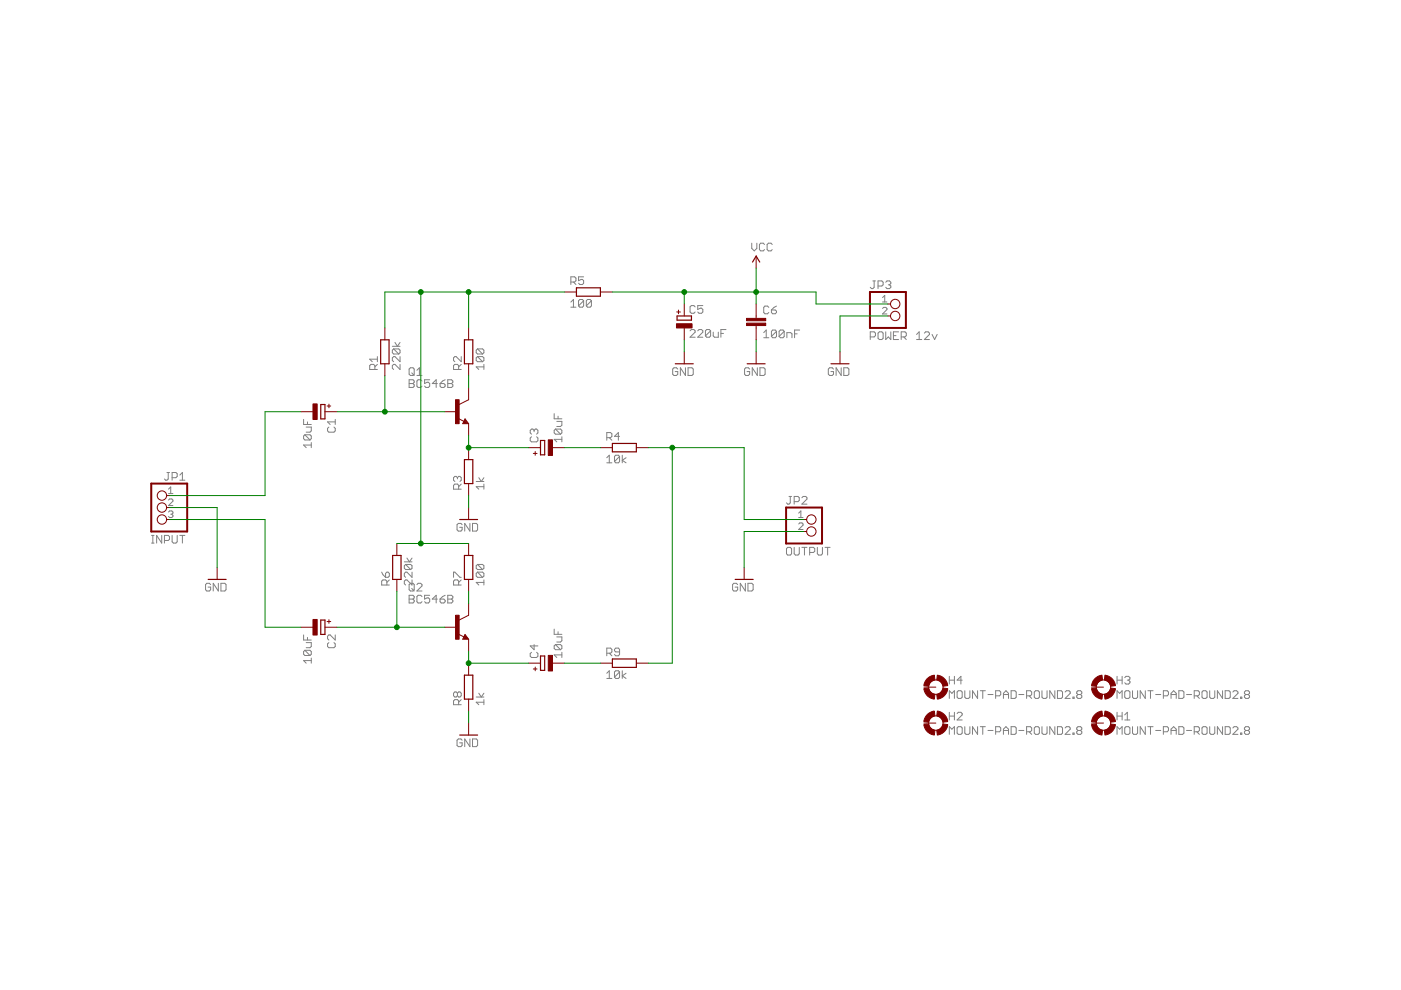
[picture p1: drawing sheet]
<svg xmlns="http://www.w3.org/2000/svg" width="297mm" height="210mm" viewBox="0 0 297 210" stroke-linecap="round" stroke-linejoin="round" font-family="sans-serif">
<g fill="none" stroke="#808080" stroke-width=".21">
<path d="M121 59.8h.8l.3-.3v-.5l-.3-.3h-.8v1.6M121.6 59.8l.5 .5M123.7 58.7h-1v.8l.5-.3h.3l.2 .3v.5l-.2 .3h-.6l-.2-.3M159.4 51.6v1.1l.5 .5 .6-.5v-1.1M162.1 51.8l-.3-.2h-.5l-.3 .2v1.1l.3 .3h.5l.3-.3M163.7 51.8l-.2-.2h-.6l-.3 .2v1.1l.3 .3h.6l.2-.3M185.1 59.6h.5M185.3 59.6v1.3l-.2 .3h-.3l-.3-.3M187.8 59.8l.3-.2h.5l.3 .2v.3l-.3 .3M79.5 78.3v-.8l-.3-.2h-.5l-.3 .2v.8h1.6M80 77.3l-.5 .5M80 76.2h-1.6l.5 .5"/>
<path d="M80 75.6v1.1M83.2 73.4h1.6M83.5 74h1l.3 .3v.5l-.3 .3M83.5 74l-.3 .3v.5l.3 .3h1M83.5 74l1 1.1M83.7 72.6l.6 .8 .5-.8M84.8 75.6v1.1l-1.1-1.1h-.2l-.3 .3v.5l.3 .3M84.8 77.3v1l-1.1-1h-.2l-.3 .2v.6l.3 .2M87 78h.6l.2 .3v1l-.2 .3h-.6l-.3-.3v-1zM87.3 79.1l.5 .5M88.4 79.6h1.1M88.4 78.5l.5-.5v1.6"/>
<path d="M97.2 78.3v-.8l-.2-.2h-.6l-.2 .2v.8h1.6M97.8 75.6v1.1l-1.1-1.1h-.3l-.2 .3v.5l.2 .3M97.8 77.3l-.6 .5M101.2 75.6l1.1 1.1M101.2 75.6h1.1l.3 .3v.5l-.3 .3M101.2 74l-.2 .3v.5l.2 .3h1.1M101.2 74h1.1l.3 .3v.5l-.3 .3M101.2 75.6l-.2 .3v.5l.2 .3h1.1M101.2 74l1.1 1.1M102.6 77.8h-1.6l.5 .5M102.6 77.3v1M121 64.1l.6-.6v1.6"/>
<path d="M121 65.1h1.1M123.7 63.8v1.1l-.2 .2h-.6l-.2-.2M123.7 63.8l-.2-.3h-.6l-.2 .3v1.1M123.7 63.8l-1 1.1M125.4 63.8v1.1l-.3 .2h-.5l-.3-.2M125.4 63.8l-.3-.3h-.5l-.3 .3v1.1M125.4 63.8l-1.1 1.1M143.7 78.3l-.3-.3h-.5l-.3 .3v1l.3 .3h.5l.3-.3v-.5h-.5M145.3 78v1.6l-1-1.6v1.6M145.9 78h.8l.3 .3v1l-.3 .3h-.8zM146.3 70.1l.3-.2h.5l.3 .2v.3l-1.1 1.1h1.1M147.4 65.1l-.3-.3h-.5l-.3 .3v1l.3 .3h.5l.3-.3"/>
<path d="M147.9 70.1l.3-.2h.5l.3 .2v.3l-1.1 1.1h1.1M149 64.8h-1.1v.8l.6-.3h.2l.3 .3v.5l-.3 .3h-.5l-.3-.3M150.7 70.1v1.1l-.3 .3h-.6l-.2-.3M150.7 70.1l-.3-.2h-.6l-.2 .2v1.1M150.7 70.1l-1.1 1.1M151.2 70.4v.8l.3 .3h.8v-1.1M152.8 70.7h.6M153.9 69.9h-1.1v1.6M158.9 78.3l-.2-.3h-.6l-.2 .3v1l.2 .3h.6l.2-.3v-.5h-.5M160.6 78v1.6l-1.1-1.6v1.6M161.1 78h.8l.3 .3v1l-.3 .3h-.8zM161.9 70.5l.6-.5v1.6"/>
<path d="M161.9 71.6h1.1M163 65.2l-.3-.3h-.5l-.3 .3v1.1l.3 .2h.5l.3-.2M163.6 65.7h.8l.2 .3v.3l-.2 .2h-.6l-.2-.2zM164.6 70.3v1l-.2 .3h-.6l-.2-.3M164.6 70.3l-.2-.3h-.6l-.2 .3v1M164.6 70.3l-1 1M164.6 64.9l-1 .8M166.3 70.3v1l-.3 .3h-.5l-.3-.3M166.3 70.3l-.3-.3h-.5l-.3 .3v1M166.3 70.3l-1.1 1M166.8 71.6v-1.1h.8l.3 .3v.8M168.5 70.8h.5"/>
<path d="M169.5 70h-1v1.6M176.7 78.3l-.3-.3h-.5l-.3 .3v1l.3 .3h.5l.3-.3v-.5h-.5M178.4 78v1.6l-1.1-1.6v1.6M178.9 78h.8l.3 .3v1l-.3 .3h-.8zM184.5 71.4h.8l.3-.2v-.6l-.3-.2h-.8v1.6M186.2 60.6h.8l.2-.2v-.6l-.2-.2h-.8v1.6M186.4 70.4h.6l.2 .2v1.1l-.2 .3h-.6l-.2-.3v-1.1zM187.1 63.1l.5-.5v1.4M187.1 64h.9M187.1 65.4l.2-.2h.5l.2 .2v.2l-.9 1h.9M187.8 70.4v1.6l.5-.6 .6 .6v-1.6M188.3 60.4h.3"/>
<path d="M188.6 60.4l.3 .2v.3l-.3 .3h-.5l-.3-.3M189.4 71.2h.6M190.5 70.4h-1.1v1.6h1.1M191.1 71.4h.8l.3-.2v-.6l-.3-.2h-.8v1.6M191.6 71.4l.6 .6M194.3 72h1.1M194.3 70.9l.6-.5v1.6M196 70.6l.3-.2h.5l.3 .2v.3l-1.1 1.1h1.1M197.6 70.9l.6 1.1 .5-1.1M64.4 88.9v1.1h1.6M64.6 92.2h1.1l.3 .3v.5l-.3 .3M64.6 92.2l-.2 .3v.5l.2 .3h1.1"/>
<path d="M64.6 92.2l1.1 1.1M64.9 90.6h1.1v.8l-.3 .2h-.8M65.2 89.5v.5M66 94.4h-1.6l.5 .5M66 93.8v1.1M69.7 90.6l-.3 .2v.6l.3 .2h1.1l.3-.2v-.6l-.3-.2M71.1 88.9v1.1M71.1 89.5h-1.7l.6 .5M86.7 80.5h.9l.2 .3v.2l-.2 .3 .2 .3v.3l-.2 .2h-.9zM86.7 81.3h.9M89.5 80.8l-.3-.3h-.6l-.2 .3v1.1l.2 .2h.6l.3-.2M91.1 80.5h-1.1v.8l.6-.3h.2l.3 .3v.6l-.3 .2h-.5l-.3-.2"/>
<path d="M92.7 81.3h-1l.8-.8v1.6M93.3 81.3h.8l.3 .3v.3l-.3 .2h-.5l-.3-.2zM94.4 80.5l-.6 .3-.5 .5M94.9 80.5h.8l.3 .3v.2l-.3 .3 .3 .3v.3l-.3 .2h-.8zM94.9 81.3h.8M112.7 92.6l-.3 .3v.5l.3 .3h1.1l.2-.3v-.5l-.2-.3M113.2 91.2l-.2-.2h-.3l-.3 .2v.6l.3 .3M113.2 91.2l.3-.2h.3l.2 .2v.6l-.2 .3M113.2 91.2v.3M117.5 87.7v1.1h1.6M117.8 91h1.1l.2 .2v.6l-.2 .3M117.8 91l-.3 .2v.6l.3 .3h1.1"/>
<path d="M117.8 91l1.1 1.1M118 89.3h1.1v.8l-.2 .3h-.9M118.3 88.2v.6M119.1 93.2h-1.6l.5 .5M119.1 92.6v1.1M128.7 97l.5-.5v1.6M128.7 98.1h1M128.7 92.8h.8l.2-.3v-.5l-.2-.3h-.8v1.6M129.2 92.8l.5 .5M131.4 96.8v1.1l-.3 .2h-.5l-.3-.2M131.4 96.8l-.3-.3h-.5l-.3 .3v1.1M131.4 96.8l-1.1 1.1"/>
<path d="M131.4 92.5h-1.1l.8-.8v1.6M131.9 96.5v1.6M132.7 97l-.8 .6 .8 .5M32.1 115.1h.6M32.1 113.5h.6M32.4 113.5v1.6M34.3 113.5v1.6l-1.1-1.6v1.6M34.9 114.6h.8l.2-.3v-.5l-.2-.3h-.8v1.6M35.4 100.2h.5M35.7 100.2v1.4l-.3 .2h-.3l-.2-.2M35.7 103.7l.5-.4v1.3M35.7 104.6h1"/>
<path d="M35.7 106l.3-.2h.4l.3 .2v.3l-1 .9h1M35.7 108.6l.3-.3h.4l.3 .3-.3 .4M36.2 109h.2M36.4 109l.3 .3-.3 .4h-.4l-.3-.2M36.5 113.5v1.4l.3 .2h.5l.3-.2v-1.4M36.5 101.3h.8l.3-.3v-.5l-.3-.3h-.8v1.6M38.1 113.5h1.1M38.1 100.7l.6-.5v1.6M38.1 101.8h1.1M38.7 113.5v1.6M85.7 119.1h1.7M86 119.7h1.1l.3 .3v.5l-.3 .3"/>
<path d="M86 119.7l-.3 .3v.5l.3 .3h1.1M86 119.7l1.1 1.1M86.3 118.3l.5 .8 .6-.8M97 101.3l-.3-.3h-.3l-.2 .3v.5l.2 .3M97 101.3l.2-.3h.3l.3 .3v.5l-.3 .3M97 101.3v.2M97.2 103.7v-.8l-.2-.3h-.6l-.2 .3v.8h1.6M97.8 102.6l-.6 .6M98 111.3l-.3-.3h-.5l-.3 .3v1l.3 .3h.5l.3-.3v-.5h-.5M99.6 111v1.6l-1.1-1.6v1.6M100.2 111h.8l.3 .3v1l-.3 .3h-.8zM101 102.1h1.6"/>
<path d="M101.2 119.7h1.1l.3 .3v.5l-.3 .3M101.2 119.7l-.2 .3v.5l.2 .3h1.1M101.2 119.7l1.1 1.1M101.5 101.3l.5 .8 .6-.8M102.6 102.6v1.1M102.6 103.2h-1.6l.5 .5M167 116.1h.6l.2 .2v1.1l-.2 .3h-.6l-.2-.3v-1.1zM167.3 105.3h.5M167.6 105.3v1.3l-.3 .3h-.3l-.2-.3M168.4 116.1v1.3l.3 .3h.5l.3-.3v-1.3M168.4 106.4h.8l.3-.3v-.6l-.3-.2h-.8v1.6M169.3 109.7h1"/>
<path d="M169.3 108.8l.5-.5v1.4M169.3 111.1l.3-.2h.4l.3 .2v.2l-1 1h1M170 116.1h1.1M170 105.5l.3-.2h.5l.3 .2v.3l-1.1 1.1h1.1M170.6 116.1v1.6M171.7 117.1h.8l.2-.2v-.6l-.2-.2h-.8v1.6M173.3 116.1v1.3l.3 .3h.5l.3-.3v-1.3M174.9 116.1h1.1M175.5 116.1v1.6M44.7 124l-.3-.3h-.6l-.2 .3v1l.2 .3h.6l.3-.3v-.5h-.6M46.3 123.7v1.6l-1.1-1.6v1.6M46.8 123.7h.9l.2 .3v1l-.2 .3h-.9z"/>
<path d="M64.4 134.6v1.1h1.6M64.6 137.9h1.1l.3 .3v.5l-.3 .3M64.6 137.9l-.2 .3v.5l.2 .3h1.1M64.6 137.9l1.1 1.1M64.9 136.2h1.1v.9l-.3 .2h-.8M65.2 135.1v.6M66 139.5v1.1M69.7 136.2l-.3 .3v.6l.3 .2h1.1l.3-.2v-.6l-.3-.3M71.1 134.6v1.1l-1.1-1.1h-.3l-.3 .3v.5l.3 .3M80.9 121.3l.3 .6 .5 .5M81.7 121.6l.3-.3h.3l.2 .3v.5l-.2 .3h-.6zM82 124v-.8l-.3-.2h-.5l-.3 .2v.8h1.6"/>
<path d="M82.5 123l-.5 .5M86.7 126.2h.9l.2 .3v.3l-.2 .2 .2 .3v.3l-.2 .2h-.9zM86.7 127h.9M87 123.7h.6l.2 .3v1l-.2 .3h-.6l-.3-.3v-1zM87.3 124.8l.5 .5M87.4 121.3v1.1l-1.1-1.1h-.3l-.3 .3v.5l.3 .3M87.4 123v1l-1.1-1h-.3l-.3 .2v.6l.3 .2M88.4 124l.2-.3h.6l.3 .3v.2l-1.1 1.1h1.1M89.5 126.5l-.3-.3h-.6l-.2 .3v1.1l.2 .2h.6l.3-.2M91.1 126.2h-1.1v.8l.6-.2h.2l.3 .2v.6l-.3 .2h-.5l-.3-.2M92.7 127h-1l.8-.8v1.6M93.3 127h.8l.3 .3v.3l-.3 .2h-.5l-.3-.2z"/>
<path d="M94.4 126.2l-.6 .3-.5 .5M94.9 126.2h.8l.3 .3v.3l-.3 .2 .3 .3v.3l-.3 .2h-.8zM94.9 127h.8M96.2 122.4v-1.1h.2l1.1 1.1h.3M97.2 124v-.8l-.2-.2h-.6l-.2 .2v.8h1.6M97.8 123l-.6 .5M101.2 121.3h1.1l.3 .3v.5l-.3 .3M101.2 121.3l-.2 .3v.5l.2 .3h1.1M101.2 121.3l1.1 1.1M102.6 123v1M102.6 123.5h-1.6l.5 .5M112.7 138.3l-.3 .3v.5l.3 .3h1.1l.2-.3v-.5l-.2-.3"/>
<path d="M113.2 136.7v1.1l-.8-.9h1.6M117.5 133.4v1.1h1.6M117.8 136.7h1.1l.2 .2v.6l-.2 .3M117.8 136.7l-.3 .2v.6l.3 .3h1.1M117.8 136.7l1.1 1.1M118 135h1.1v.8l-.2 .3h-.9M118.3 133.9v.6M119.1 138.3v1.1M119.1 138.9h-1.6l.5 .5M128.7 138.5h.8l.2-.3v-.5l-.2-.3h-.8v1.6M129.2 138.5l.5 .5M131.4 138.2h-.8l-.3-.2v-.3l.3-.3h.5l.3 .3v1.1l-.3 .2h-.5l-.3-.2"/>
<path d="M156.4 124l-.3-.3h-.5l-.3 .3v1l.3 .3h.5l.3-.3v-.5h-.5M158 123.7v1.6l-1-1.6v1.6M158.6 123.7h.8l.3 .3v1l-.3 .3h-.8zM66 140.1h-1.6l.5 .5M97 147l-.3-.3h-.3l-.2 .3v.5l.2 .3h.3l.3-.3M97 147l.2-.3h.3l.3 .3v.5l-.3 .3h-.3l-.2-.3M97 147v.5M97.2 149.4v-.8l-.2-.3h-.6l-.2 .3v.8h1.6M97.8 148.3l-.6 .6M98 157l-.3-.3h-.5l-.3 .3v1l.3 .3h.5l.3-.3v-.5h-.5M99.6 156.7v1.6l-1.1-1.6v1.6M100.2 156.7h.8l.3 .3v1l-.3 .3h-.8z"/>
<path d="M101 147.8h1.6M101.5 147l.5 .8 .6-.8M102.6 148.3v1.1M102.6 148.9h-1.6l.5 .5M128.7 142.7l.5-.5v1.6M128.7 143.8h1M131.4 142.5l-.3-.3h-.5l-.3 .3v1.1M131.4 142.5v1.1l-.3 .2h-.5l-.3-.2M131.4 142.5l-1.1 1.1M131.9 142.2v1.6M132.7 142.7l-.8 .6 .8 .5M201.3 143.4v1.6"/>
<path d="M201.3 148.1v-1.6l.5 .5 .6-.5v1.6M201.3 151v1.7M201.3 155.7v-1.6l.5 .5 .6-.5v1.6M201.3 151.8h1.1M201.3 144.2h1.1M202.4 143.4v1.6M202.4 151v1.7M202.9 151.3l.3-.3h.5l.3 .3v.3l-1.1 1.1h1.1M203.2 154.1h.5l.3 .2v1.1l-.3 .3h-.5l-.3-.3v-1.1zM203.2 146.5h.5l.3 .2v1.1l-.3 .3h-.5l-.3-.3v-1.1zM204 144.2h-1.1l.8-.8v1.6M204.6 154.1v1.3l.2 .3h.6l.2-.3v-1.3"/>
<path d="M204.6 146.5v1.3l.2 .3h.6l.2-.3v-1.3M207.3 146.5v1.6l-1.1-1.6v1.6M207.3 154.1v1.6l-1.1-1.6v1.6M207.8 154.1h1.1M207.8 146.5h1.1M208.4 146.5v1.6M208.4 154.1v1.6M209.5 154.9h1M209.5 147.3h1M211.1 155.2h.8l.3-.3v-.6l-.3-.2h-.8v1.6M211.1 147.5h.8l.3-.2v-.6l-.3-.2h-.8v1.6M212.7 154.9h1.1"/>
<path d="M212.7 148.1v-1.1l.6-.5 .5 .5v1.1M212.7 155.7v-1.1l.6-.5 .5 .5v1.1M212.7 147.3h1.1M214.4 154.1h.8l.3 .2v1.1l-.3 .3h-.8zM214.4 146.5h.8l.3 .2v1.1l-.3 .3h-.8zM216 154.9h1.1M216 147.3h1.1M217.7 155.2h.8l.2-.3v-.6l-.2-.2h-.8v1.6M217.7 147.5h.8l.2-.2v-.6l-.2-.2h-.8v1.6M218.2 155.2l.5 .5M218.2 147.5l.5 .6M219.6 154.1h.5l.3 .2v1.1l-.3 .3h-.5l-.3-.3v-1.1z"/>
<path d="M219.6 146.5h.5l.3 .2v1.1l-.3 .3h-.5l-.3-.3v-1.1zM220.9 154.1v1.3l.3 .3h.5l.3-.3v-1.3M220.9 146.5v1.3l.3 .3h.5l.3-.3v-1.3M223.6 146.5v1.6l-1-1.6v1.6M223.6 154.1v1.6l-1-1.6v1.6M224.2 146.5h.8l.3 .2v1.1l-.3 .3h-.8zM224.2 154.1h.8l.3 .2v1.1l-.3 .3h-.8zM225.8 154.3l.3-.2h.6l.2 .2v.3l-1.1 1.1h1.1M225.8 146.7l.3-.2h.6l.2 .2v.3l-1.1 1.1h1.1M227.5 155.4h.2v.3h-.2zM227.5 147.8h.2v.3h-.2zM228.6 154.9l-.3-.3v-.3l.3-.2h.5l.3 .2v.3l-.3 .3"/>
<path d="M228.6 154.9l-.3 .3v.2l.3 .3h.5l.3-.3v-.2l-.3-.3M228.6 154.9h.5M228.6 147.3l-.3-.3v-.3l.3-.2h.5l.3 .2v.3l-.3 .3M228.6 147.3l-.3 .2v.3l.3 .3h.5l.3-.3v-.3l-.3-.2M228.6 147.3h.5M236.8 143.4v1.6M236.8 148.1v-1.6l.6 .5 .5-.5v1.6M236.8 151v1.7M236.8 155.7v-1.6l.6 .5 .5-.5v1.6M236.8 151.8h1.1M236.8 144.2h1.1M237.9 143.4v1.6"/>
<path d="M237.9 151v1.7M238.5 143.7l.2-.3h.6l.3 .3v.3l-.3 .2M238.5 151.6l.5-.6v1.7M238.5 152.7h1.1M238.7 154.1h.6l.3 .2v1.1l-.3 .3h-.6l-.2-.3v-1.1zM238.7 146.5h.6l.3 .2v1.1l-.3 .3h-.6l-.2-.3v-1.1zM239 144.2h.3M239.3 144.2l.3 .3v.3l-.3 .2h-.6l-.2-.2M240.1 154.1v1.3l.3 .3h.5l.3-.3v-1.3M240.1 146.5v1.3l.3 .3h.5l.3-.3v-1.3M242.8 146.5v1.6l-1.1-1.6v1.6M242.8 154.1v1.6l-1.1-1.6v1.6"/>
<path d="M243.4 154.1h1.1M243.4 146.5h1.1M243.9 146.5v1.6M243.9 154.1v1.6M245 154.9h1.1M245 147.3h1.1M246.7 155.2h.8l.2-.3v-.6l-.2-.2h-.8v1.6M246.7 147.5h.8l.2-.2v-.6l-.2-.2h-.8v1.6M248.3 154.9h1.1M248.3 148.1v-1.1l.5-.5 .6 .5v1.1M248.3 155.7v-1.1l.5-.5 .6 .5v1.1M248.3 147.3h1.1"/>
<path d="M249.9 154.1h.8l.3 .2v1.1l-.3 .3h-.8zM249.9 146.5h.8l.3 .2v1.1l-.3 .3h-.8zM251.6 154.9h1M251.6 147.3h1M253.2 155.2h.8l.3-.3v-.6l-.3-.2h-.8v1.6M253.2 147.5h.8l.3-.2v-.6l-.3-.2h-.8v1.6M253.7 155.2l.6 .5M253.7 147.5l.6 .6M255.1 154.1h.6l.2 .2v1.1l-.2 .3h-.6l-.3-.3v-1.1zM255.1 146.5h.6l.2 .2v1.1l-.2 .3h-.6l-.3-.3v-1.1zM256.5 154.1v1.3l.3 .3h.5l.3-.3v-1.3M256.5 146.5v1.3l.3 .3h.5l.3-.3v-1.3"/>
<path d="M259.2 146.5v1.6l-1.1-1.6v1.6M259.2 154.1v1.6l-1.1-1.6v1.6M259.8 154.1h.8l.2 .2v1.1l-.2 .3h-.8zM259.8 146.5h.8l.2 .2v1.1l-.2 .3h-.8zM261.4 154.3l.3-.2h.5l.3 .2v.3l-1.1 1.1h1.1M261.4 146.7l.3-.2h.5l.3 .2v.3l-1.1 1.1h1.1M263 155.4h.3v.3h-.3zM263 147.8h.3v.3h-.3zM264.1 154.9l-.3-.3v-.3l.3-.2h.5l.3 .2v.3l-.3 .3M264.1 154.9l-.3 .3v.2l.3 .3h.5l.3-.3v-.2l-.3-.3M264.1 154.9h.5M264.1 147.3l-.3 .2v.3l.3 .3h.5l.3-.3v-.3l-.3-.2"/>
<path d="M264.1 147.3l-.3-.3v-.3l.3-.2h.5l.3 .2v.3l-.3 .3M264.1 147.3h.5"/>
</g>
<g fill="none" stroke="#800000" stroke-width=".21">
<path d="M160.3 54.3v2.5M81.6 69.5v2.6M81.6 77.1v2.6M99.4 69.5v2.6M99.4 77.1v2.6M119.7 61.9h2.5M127.3 61.9h2.5M143.5 66.1h.8M143.8 65.7v.8M145.1 64.5v2.5M145.1 69.5v2.6M145.1 74.6v2.5"/>
<path d="M160.3 64.5v3M160.3 69v3.1M160.3 74.6v2.5M178.1 74.6v2.5M188.3 64.5h.5M188.3 67h.5M63.8 87.3h2.6M68.9 87.3h2.5M69.3 86.1h.8M69.7 85.7v.8M94.3 87.3h2.5M97.1 88.7l1.3 .6"/>
<path d="M98.6 88.8l.8 1h-1.3zM99.4 82.2v2.6l-2.1 1M99.4 89.8v2.6M99.4 94.9v2.6M112.1 94.9h2.5M113.1 96.1h.8M113.5 95.7v.8M117.1 94.9h2.6M127.3 94.9h2.5M134.9 94.9h2.6M35.3 105.1h.6M35.3 107.6h.6"/>
<path d="M35.3 110.2h.6M84.1 115.2v2.6M99.4 102.5v2.6M99.4 107.6v2.6M99.4 115.2v2.6M170.5 110.2h.5M170.5 112.7h.5M46 120.3v2.6M63.8 133h2.6M68.9 133h2.5M69.3 131.8h.8M69.7 131.4v.8"/>
<path d="M84.1 122.9v2.5M94.3 133h2.5M97.1 134.4l1.3 .6M98.6 134.5l.8 1h-1.3zM99.4 122.9v2.5M99.4 127.9v2.6l-2.1 1M99.4 135.5v2.6M157.8 120.3v2.6M99.4 140.6v2.6M99.4 148.2v2.6M99.4 153.3v2.6M112.1 140.6h2.5"/>
<path d="M113.1 141.8h.8M113.5 141.4v.8M117.1 140.6h2.6M127.3 140.6h2.5M134.9 140.6h2.6M195.9 153.3h2.5M195.9 145.7h2.5M231.4 153.3h2.6M231.4 145.7h2.6"/>
<circle cx="189.8" cy="67" r=".99"/>
<circle cx="189.8" cy="64.5" r=".99"/>
<circle cx="34.3" cy="110.2" r=".99"/>
<circle cx="34.3" cy="107.6" r=".99"/>
<circle cx="34.3" cy="105.1" r=".99"/>
<circle cx="172" cy="110.2" r=".99"/>
<circle cx="172" cy="112.7" r=".99"/>
<circle cx="198.4" cy="145.7" r="1.52"/>
<circle cx="198.4" cy="153.3" r="1.52"/>
<circle cx="234" cy="153.3" r="1.52"/>
<circle cx="234" cy="145.7" r="1.52"/>
</g>
<g fill="none" stroke="#800000" stroke-width=".25">
<path d="M159.6 55.6l.7-1.3 .8 1.3M80.7 72.1h1.8v5h-1.8zM98.5 72.1h1.7v5h-1.7zM122.2 61h5.1v1.8h-5.1zM143.2 77.1h3.8M143.6 67h3v.9h-3zM158.4 77.1h3.8M176.2 77.1h3.8M68 85.8h.9v3h-.9zM98.5 97.5h1.7v5h-1.7zM98.6 89.3l.1 .3h-.3l.2-.5 .5 .6h-.7M114.6 93.4h.9v3h-.9z"/>
<path d="M129.8 94h5.1v1.8h-5.1zM83.2 117.8h1.8v5.1h-1.8zM97.5 110.2h3.8M98.5 117.8h1.7v5.1h-1.7zM44.1 122.9h3.8M68 131.5h.9v3h-.9zM98.6 135l.1 .3h-.3l.2-.5 .5 .6h-.7M114.6 139.1h.9v3h-.9zM129.8 139.7h5.1v1.8h-5.1zM155.9 122.9h3.8M97.5 155.9h3.8M98.5 143.2h1.7v5h-1.7z"/>
</g>
<g fill="#800000" stroke="#800000" stroke-width=".21">
<path d="M96.6 84.8h.7v5h-.7z"/>
<path d="M96.6 130.5h.7v5h-.7z"/>
<path d="M66.4 85.6h.8v3.3h-.8z"/>
<path d="M66.4 131.3h.8v3.3h-.8z"/>
<path d="M116.2 93.3h.9v3.3h-.9z"/>
<path d="M116.2 139h.9v3.3h-.9z"/>
<path d="M143.4 68.6h3.3v.9h-3.3z"/>
<path d="M158.3 68.5h4v.5h-4z"/>
<path d="M158.3 67.5h4v.5h-4z"/>
</g>
<path d="M184.4 61.9h7.7v7.6h-7.7zM32.1 102.5h7.6v10.2h-7.6zM166.7 107.6h7.6v7.6h-7.6z" fill="none" stroke="#800000" stroke-width=".42"/>
<g fill="#800000" stroke="#800000" stroke-width=".21">
<path d="M234.3 150.8a2.53 2.53 0 0 1 2.2 2.2l-1 .1-.4-.9-1-.4z" fill-rule="evenodd"/>
<path d="M232 151.7l.6-.6 1-.3 .2 1-.9 .4-.5 .9-1-.1z" fill-rule="evenodd"/>
<path d="M231.4 153.6l1-.1 .5 .9 .9 .4-.2 1.1a2.54 2.54 0 0 1-2.2-2.3z" fill-rule="evenodd"/>
<path d="M234.1 154.8l1-.4 .4-.9 1 .1a2.52 2.52 0 0 1-2.2 2.3z" fill-rule="evenodd"/>
<path d="M198.7 150.8a2.54 2.54 0 0 1 2.2 2.2l-1 .1-.4-.9-.9-.4z" fill-rule="evenodd"/>
<path d="M196.4 151.7l.7-.6 1-.3 .1 1-.9 .4-.4 .9-1-.1z" fill-rule="evenodd"/>
<path d="M195.9 153.6l1-.1 .4 .9 .9 .4-.1 1.1a2.53 2.53 0 0 1-2.2-2.3z" fill-rule="evenodd"/>
<path d="M198.6 154.8l.9-.4 .4-.9 1 .1a2.53 2.53 0 0 1-2.2 2.3z" fill-rule="evenodd"/>
<path d="M234.3 143.2a2.53 2.53 0 0 1 2.2 2.2l-1 .1-.4-.9-1-.4z" fill-rule="evenodd"/>
<path d="M232 144l.6-.5 1-.3 .2 1-.9 .4-.5 .9-1-.1z" fill-rule="evenodd"/>
<path d="M231.4 146l1-.1 .3 .6a1.4 1.4 0 0 0 1.1 .7l-.2 1a2.48 2.48 0 0 1-2.2-2.2z" fill-rule="evenodd"/>
<path d="M234.1 147.2l1-.4 .4-.9 1 .1a2.52 2.52 0 0 1-2.2 2.2z" fill-rule="evenodd"/>
<path d="M198.7 143.2a2.54 2.54 0 0 1 2.2 2.2l-1 .1-.4-.9-.9-.4z" fill-rule="evenodd"/>
<path d="M196.4 144l.7-.5 1-.3 .1 1-.9 .4-.4 .9-1-.1z" fill-rule="evenodd"/>
<path d="M195.9 146l1-.1 .4 .9 .9 .4-.1 1a2.48 2.48 0 0 1-2.2-2.2z" fill-rule="evenodd"/>
<path d="M198.6 147.2a1.51 1.51 0 0 0 1.3-1.3l1 .1a2.53 2.53 0 0 1-2.2 2.2z" fill-rule="evenodd"/>
</g>
<g fill="none" stroke="#008000" stroke-width=".21">
<path d="M160.3 56.8v7.7M81.6 79.7v7.6M89.2 61.9v53.3M99.4 61.9v7.6M99.4 79.7v2.5M119.7 61.9h-38.1v7.6M129.8 61.9h43.2v2.6h15.3M145.1 61.9v2.6M145.1 72.1v2.5M160.3 72.1v2.5M188.3 67h-10.2v7.6M63.8 87.3h-7.6v17.8h-20.3"/>
<path d="M71.4 87.3h22.9M99.4 92.4v2.5h12.7M119.7 94.9h7.6M137.5 94.9h20.3v15.3h12.7M142.5 94.9v45.7h-5M35.9 110.2h20.3v22.8h7.6M35.9 107.6h10.1v12.7M84.1 115.2h15.3M99.4 105.1v2.5M170.5 112.7h-12.7v7.6M71.4 133h22.9M84.1 125.4v7.6"/>
<path d="M99.4 125.4v2.5M99.4 138.1v2.5h12.7M99.4 150.8v2.5M119.7 140.6h7.6"/>
</g>
<g fill="#008000" stroke="#008000" stroke-width=".21">
<circle cx="81.6" cy="87.3" r=".51"/>
<circle cx="99.4" cy="61.9" r=".51"/>
<circle cx="89.2" cy="115.2" r=".51"/>
<circle cx="89.2" cy="61.9" r=".51"/>
<circle cx="99.4" cy="94.9" r=".51"/>
<circle cx="142.5" cy="94.9" r=".51"/>
<circle cx="84.1" cy="133" r=".51"/>
<circle cx="99.4" cy="140.6" r=".51"/>
<circle cx="145.1" cy="61.9" r=".51"/>
<circle cx="160.3" cy="61.9" r=".51"/>
</g>
</svg>
